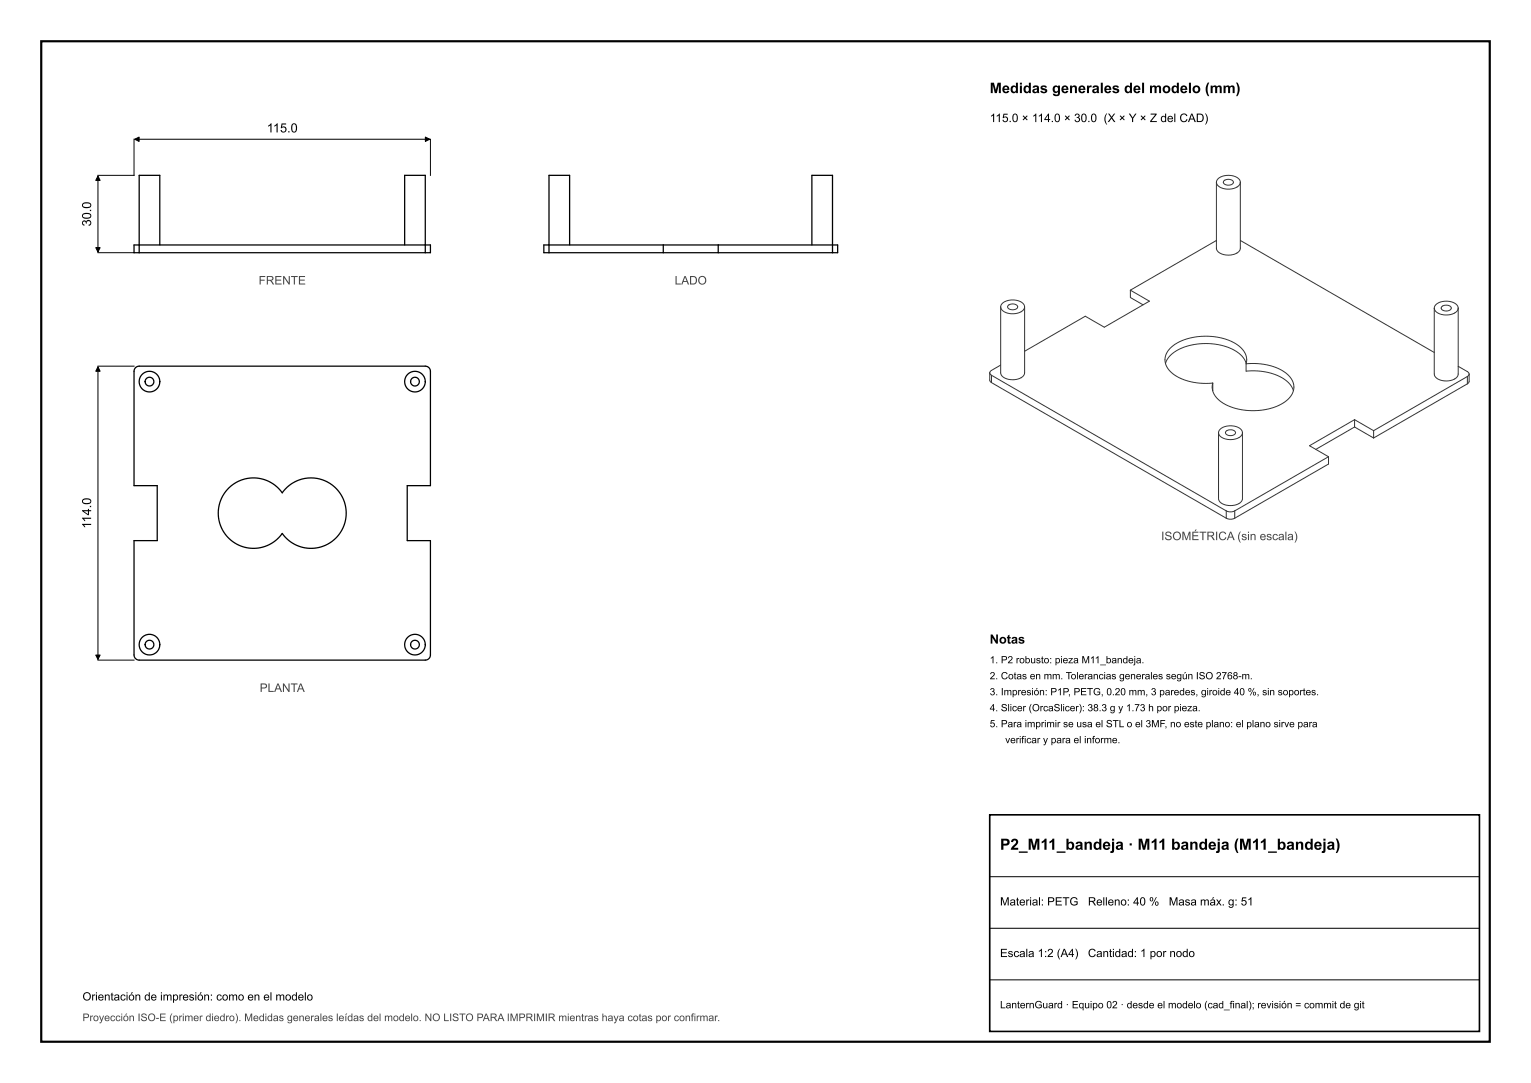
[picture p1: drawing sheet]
<svg xmlns="http://www.w3.org/2000/svg" width="297mm" height="210mm" viewBox="0 0 297 210" stroke-linecap="round" stroke-linejoin="round" font-family="sans-serif">
<defs><g id="words">
<text font-size="3" x="194" y="164.8">P2_M11_bandeja · M11 bandeja (M11_bandeja)</text>
<text font-size="2.8" x="192" y="18.1">Medidas generales del modelo (mm)</text>
<g font-size="2.5">
<text x="51.8" y="25.7">115.0</text>
<text x="17.7" y="43.9" transform="rotate(-90 17.7 43.9)">30.0</text>
<text x="17.7" y="102.5" transform="rotate(-90 17.7 102.5)">114.0</text>
<text x="192" y="124.8">Notas</text>
</g>
<text font-size="2.3" x="192" y="23.7">115.0 × 114.0 × 30.0 (X × Y × Z del CAD)</text>
<g font-size="2.3" fill="#444">
<text x="50.2" y="55.2">FRENTE</text>
<text x="130.9" y="55.2">LADO</text>
<text x="225.3" y="104.7">ISOMÉTRICA (sin escala)</text>
<text x="50.4" y="134.2">PLANTA</text>
</g>
<g font-size="2.2">
<text x="194" y="175.6">Material: PETG</text>
<text x="211" y="175.6">Relleno: 40 %</text>
<text x="226.7" y="175.6">Masa máx. g: 51</text>
<text x="194" y="185.6">Escala 1:2 (A4)</text>
<text x="211.1" y="185.6">Cantidad: 1 por nodo</text>
<text x="16" y="194">Orientación de impresión: como en el modelo</text>
</g>
<text font-size="2" fill="#444" x="16" y="198">Proyección ISO-E (primer diedro). Medidas generales leídas del modelo. NO LISTO PARA IMPRIMIR mientras haya cotas por confirmar.</text>
<text font-size="2" x="194" y="195.5">LanternGuard · Equipo 02 · desde el modelo (cad_final); revisión = commit de git</text>
<g font-size="1.9">
<text x="192" y="128.6">1. P2 robusto: pieza M11_bandeja.</text>
<text x="192" y="131.7">2. Cotas en mm. Tolerancias generales según ISO 2768-m.</text>
<text x="192" y="134.8">3. Impresión: P1P, PETG, 0.20 mm, 3 paredes, giroide 40 %, sin soportes.</text>
<text x="192" y="137.9">4. Slicer (OrcaSlicer): 38.3 g y 1.73 h por pieza.</text>
<text x="192" y="141">5. Para imprimir se usa el STL o el 3MF, no este plano: el plano sirve para</text>
<text x="195" y="144.1">verificar y para el informe.</text>
</g>
</g></defs>
<path d="M8 8h281v194h-281z" fill="none" stroke="#000" stroke-width=".42"/>
<path d="M192 158h95v42h-95z" fill="none" stroke="#000" stroke-width=".32"/>
<g fill="none" stroke="#000" stroke-width=".25">
<path d="M27 47.5h-1v1.5h1M27 47.5h55.5M27 49h55.5M27 47.5v-13.5h4v13.5M27 47.5v1.5M78.5 47.5v-13.5h4v13.5M82.5 47.5h1v1.5h-1M82.5 47.5v1.5M106.5 47.5h-1v1.5h1M106.5 47.5h22.2M106.5 49h22.2M106.5 47.5v-13.5h4v13.5"/>
<path d="M106.5 47.5v1.5M128.7 47.5h10.6M128.7 49h10.6M128.7 47.5v1.5M139.3 47.5h22.2M139.3 49h22.2M139.3 47.5v1.5M157.5 47.5v-13.5h4v13.5M161.5 47.5h1v1.5h-1M161.5 47.5v1.5M26.3 71.3l.7-.3h55a1.22 1.22 0 0 1 1.5 1.6v21.6h-4.5v10.6h4.5v21.6a1.22 1.22 0 0 1-1.5 1.6h-55a1.17 1.17 0 0 1-1-1.6v-21.6h4.5v-10.6h-4.5v-22.2zM44.3 94.7a6.8 6.8 0 0 1 10.5 .9 6.8 6.8 0 0 1 10.1-1.2 6.8 6.8 0 0 1 0 10.2 6.8 6.8 0 0 1-10.1-1.2 6.8 6.8 0 0 1-10 1.3 6.8 6.8 0 0 1-.5-10z"/>
<circle cx="29" cy="74" r="2"/>
<circle cx="29" cy="74" r=".85"/>
<circle cx="80.5" cy="74" r="2"/>
<circle cx="80.5" cy="74" r=".85"/>
<circle cx="29" cy="125" r="2"/>
<circle cx="29" cy="125" r=".85"/>
<circle cx="80.5" cy="125" r="2"/>
<circle cx="80.5" cy="125" r=".85"/>
</g>
<g fill="none" stroke="#333" stroke-width=".19">
<path d="M236 35.3v11.9a1.76 1.76 0 0 0 1.9 2.3h.7a1.79 1.79 0 0 0 2-2.3v-11.9M236 35.3a2.15 2.15 0 0 0 2.4 1.4l.4-.1a1.86 1.86 0 0 0 1.8-1.3M236 35.3a2.1 2.1 0 0 1 2.3-1.3h.4a1.95 1.95 0 0 1 1.9 1.3M237.5 35a1.23 1.23 0 0 1 1.8 .3 1.14 1.14 0 0 1-2 0zM194.1 59.5v11.9a1.76 1.76 0 0 0 2 2.2h.7a1.79 1.79 0 0 0 2-2.2v-11.9M194.1 59.5a2.15 2.15 0 0 0 2.4 1.3h.5a1.86 1.86 0 0 0 1.8-1.3M194.1 59.5a2.1 2.1 0 0 1 2.3-1.3h.5a1.95 1.95 0 0 1 1.9 1.3M195.6 59.2a1.23 1.23 0 0 1 1.8 .3 1.14 1.14 0 0 1-1.9 0zM219.3 56.3l3.7 2.1-8.4 4.8a.57 .57 0 0 1-1-.1l-2.7-1.6a.45 .45 0 0 0-.8 0l-11.3 6.6M219.3 56.3v1a.42 .42 0 0 0 .4 .6l2 1.2M236 46.6l-16.7 9.7M240.6 46.6l37.6 21.7"/>
<path d="M278.2 59.7v11.9a1.76 1.76 0 0 0 2 2.3h.7a1.79 1.79 0 0 0 2-2.3v-11.9M278.2 59.7a2.15 2.15 0 0 0 2.4 1.4l.5-.1a1.86 1.86 0 0 0 1.8-1.3M278.2 59.7a2.1 2.1 0 0 1 2.4-1.3h.4a1.95 1.95 0 0 1 1.9 1.3M279.7 59.4a1.23 1.23 0 0 1 1.8 .3 1.14 1.14 0 0 1-1.9 0zM192 72.3l.3 .5M192 72.3v.4a1.7 1.7 0 0 0 .3 1.5M192.3 72.8l45.6 26.3M192.3 74.2l45.6 26.3M192.3 72.8v1.4M194.1 70.8l-1.8 1-.3 .5M226.1 70.5a6.2 6.2 0 0 1 4.8-3.5l2.1-.4 2.1 .1a8.5 8.5 0 0 1 6.3 2.9l.4 .9M235.3 74.3l-.1 1.5"/>
<path d="M241.7 70.5h2.6a8.5 8.5 0 0 1 6.2 3 3.3 3.3 0 0 1-1.6 4.7 11.9 11.9 0 0 1-12.4-.6 3.2 3.2 0 0 1-1.2-3.3M241.7 70.5a3.8 3.8 0 0 0-2.5-4.2 12 12 0 0 0-11.9 .9 3.2 3.2 0 0 0 .4 5.4 11.6 11.6 0 0 0 7.6 1.7M241.7 70.5v1.5h2.6a8.5 8.5 0 0 1 6.2 2.9l.4 .9M282.9 71l1.8 1.1 .3 .4M284.7 73l-18.2 10.5M284.7 74.4l-18.2 10.5M284.7 73v1.4M285 72.5l-.3 .5M285 72.5v.4a1.7 1.7 0 0 1-.3 1.5M236.4 83.9v11.9a1.76 1.76 0 0 0 1.9 2.2h.7a1.79 1.79 0 0 0 2-2.2v-11.9M236.4 83.9a2.15 2.15 0 0 0 2.4 1.3h.5a1.86 1.86 0 0 0 1.7-1.3M236.4 83.9a2.1 2.1 0 0 1 2.3-1.3h.5a1.95 1.95 0 0 1 1.8 1.3"/>
<path d="M237.9 83.6a1.23 1.23 0 0 1 1.8 .3 1.14 1.14 0 0 1-2 0zM237.9 99.1a1.81 1.81 0 0 0 1.6 0M237.9 99.1v1.4M239.5 99.1v1.4M257.7 88.6l-18.2 10.5M257.7 88.6v1a.43 .43 0 0 1-.4 .6l-17.8 10.3M262.8 81.4l-8.8 5 3.7 2.2M262.8 81.4l3.7 2.1M262.8 82.8l-7.5 4.3M262.8 82.8l3.7 2.1M262.8 81.4v1.4M266.5 83.5v1.4"/>
<path d="M237.9 100.5a1.81 1.81 0 0 0 1.6 0"/>
</g>
<path d="M19 34.1v14.8M26 27v7h-7M26.1 27h57.3M83.5 27v7M19 49h7M19 71.1v56.8M19 71h7M19 128h7M192 170h95M192 180h95M192 190h95" fill="none" stroke="#000" stroke-width=".19"/>
<path d="M19 34.1l.4 .9h-.8zM26.1 27l.9-.4v.8zM82.5 26.6l.9 .4-.9 .4zM18.6 48h.8l-.4 .9zM19 71.1l.4 .9h-.8zM18.6 127h.8l-.4 .9z" fill="#000" stroke="#000" stroke-width=".19"/>
<use href="#words"/>
</svg>
